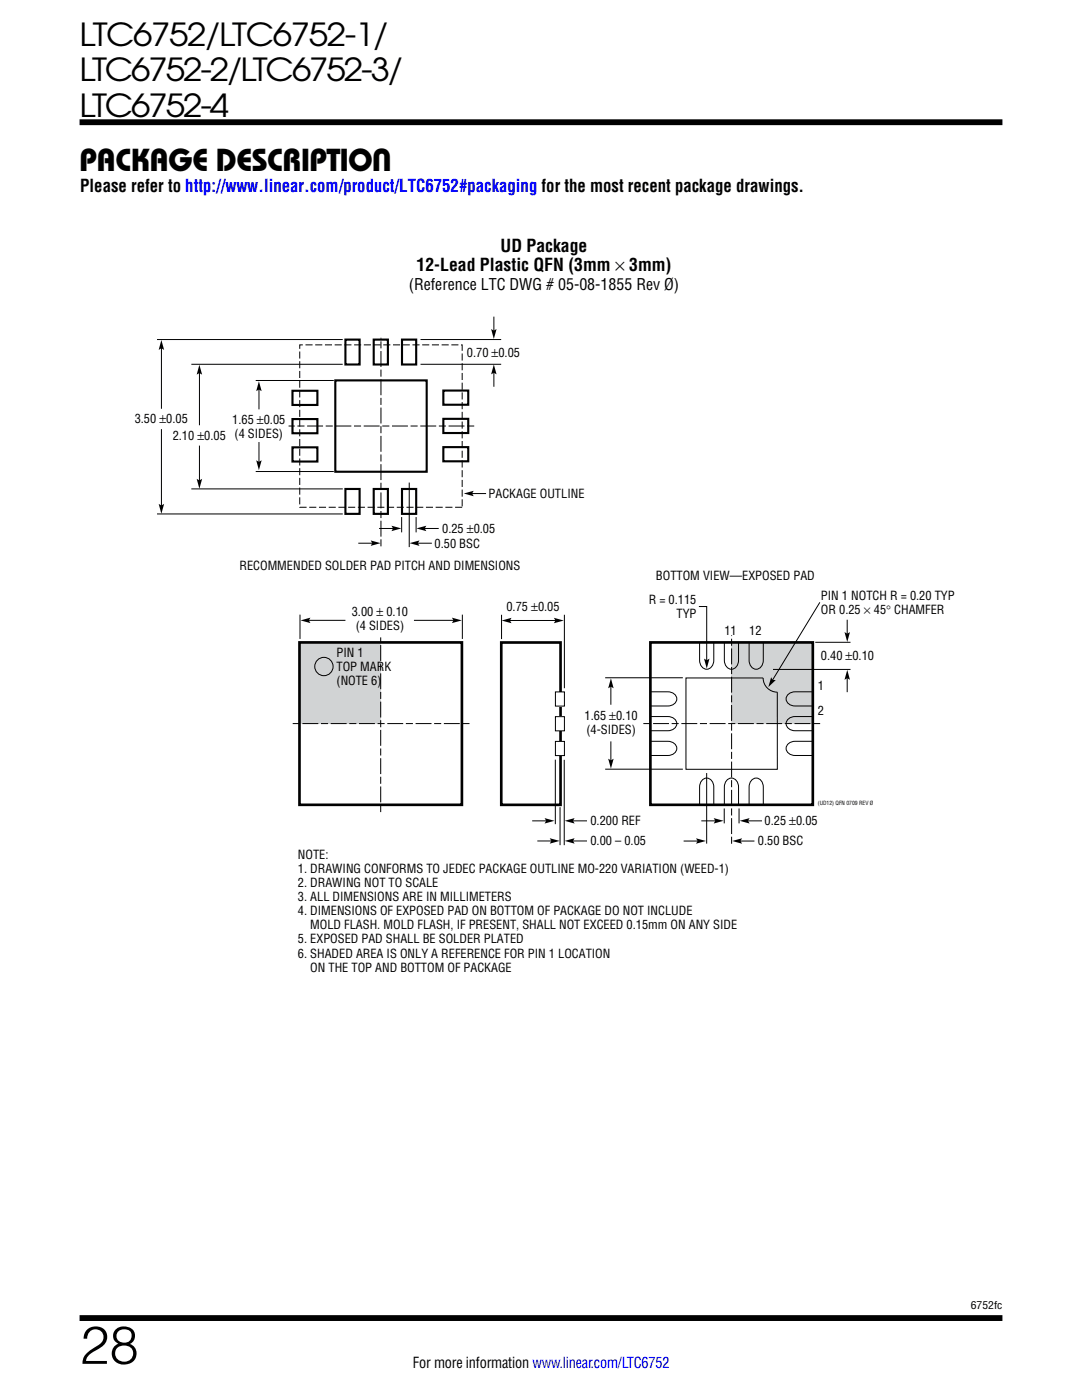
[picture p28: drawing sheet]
<svg xmlns="http://www.w3.org/2000/svg" width="216mm" height="279mm" viewBox="0 0 216 279" stroke-linecap="round" stroke-linejoin="round" font-family="sans-serif">
<defs><g id="words">
<text font-size="10.6" x="15.9" y="272.2">28</text>
<g font-size="6.3">
<text x="15.9" y="9.2">LTC6752/LTC6752-1/</text>
<text x="15.9" y="16.2">LTC6752-2/LTC6752-3/</text>
<text x="15.9" y="23.3">LTC6752-4</text>
<text x="15.9" y="34.1">Package Description</text>
</g>
<g font-size="3.5">
<text x="16" y="38.4">Please refer to http://www.linear.com/product/LTC6752#packaging for the most recent package drawings.</text>
<text x="99.9" y="50.2">UD Package</text>
<text x="83.1" y="54.1">12-Lead Plastic QFN (3mm × 3mm)</text>
</g>
<text font-size="3.2" x="81.6" y="58">(Reference LTC DWG # 05-08-1855 Rev Ø)</text>
<text font-size="3" x="82.4" y="273.1">For more information www.linear.com/LTC6752</text>
<g font-size="2.5">
<text x="93.2" y="71.2">0.70 ±0.05</text>
<text x="26.9" y="84.5">3.50 ±0.05</text>
<text x="34.5" y="87.8">2.10 ±0.05</text>
<text x="46.3" y="84.5">1.65 ±0.05</text>
<text x="46.8" y="87.3">(4 SIDES)</text>
<text x="97.5" y="99.3">PACKAGE OUTLINE</text>
<text x="88.2" y="106.3">0.25 ±0.05</text>
<text x="47.8" y="113.7">RECOMMENDED SOLDER PAD PITCH AND DIMENSIONS</text>
<text x="86.7" y="109.3">0.50 BSC</text>
<text x="130.9" y="115.8">BOTTOM VIEW—EXPOSED PAD</text>
<text x="163.8" y="119.8">PIN 1 NOTCH R = 0.20 TYP</text>
<text x="70.2" y="123">3.00 ± 0.10</text>
<text x="71" y="125.8">(4 SIDES)</text>
<text x="101.1" y="122">0.75 ±0.05</text>
<text x="129.4" y="120.6">R = 0.115</text>
<text x="135" y="123.4">TYP</text>
<text x="163.8" y="122.6">OR 0.25 × 45° CHAMFER</text>
<text x="67.2" y="131.1">PIN 1</text>
<text x="144.6" y="126.7">11</text>
<text x="149.5" y="126.7">12</text>
<text x="163.8" y="131.8">0.40 ±0.10</text>
<text x="67.2" y="133.9">TOP MARK</text>
<text x="67.2" y="136.7">(NOTE 6)</text>
<text x="163.2" y="137.7">1</text>
<text x="116.6" y="143.6">1.65 ±0.10</text>
<text x="163.2" y="142.6">2</text>
<text x="117" y="146.4">(4-SIDES)</text>
<text x="117.8" y="164.7">0.200 REF</text>
<text x="152.6" y="164.7">0.25 ±0.05</text>
<text x="59.4" y="171.3">NOTE:</text>
<text x="117.8" y="168.7">0.00 – 0.05</text>
<text x="151.2" y="168.7">0.50 BSC</text>
<text x="59.4" y="174.2">1. DRAWING CONFORMS TO JEDEC PACKAGE OUTLINE MO-220 VARIATION (WEED-1)</text>
<text x="59.4" y="177">2. DRAWING NOT TO SCALE</text>
<text x="59.4" y="179.8">3. ALL DIMENSIONS ARE IN MILLIMETERS</text>
<text x="59.4" y="182.6">4. DIMENSIONS OF EXPOSED PAD ON BOTTOM OF PACKAGE DO NOT INCLUDE</text>
<text x="61.9" y="185.4">MOLD FLASH. MOLD FLASH, IF PRESENT, SHALL NOT EXCEED 0.15mm ON ANY SIDE</text>
<text x="59.4" y="188.3">5. EXPOSED PAD SHALL BE SOLDER PLATED</text>
<text x="59.4" y="191.1">6. SHADED AREA IS ONLY A REFERENCE FOR PIN 1 LOCATION</text>
<text x="61.9" y="193.9">ON THE TOP AND BOTTOM OF PACKAGE</text>
</g>
<text font-size="2.1" x="193.7" y="261.2">6752fc</text>
<text font-size="1.1" x="163.2" y="160.6">(UD12) QFN 0709 REV Ø</text>
</g></defs>
<path d="M15.9 24.4h184.1M15.9 263h184.1" fill="none" stroke="#000" stroke-width="1.2" stroke-linecap="butt"/>
<path d="M59.7 128.2h16.2v16.2h-16.2z" fill="#d1d3d4"/>
<path d="M59.8 128.2h32.4v32.4h-32.4z" fill="none" stroke="#000" stroke-width=".53"/>
<circle cx="64.6" cy="133" r="1.83" fill="none" stroke="#000" stroke-width=".2"/>
<path d="M93.7 144.4h-35.7M76 162.1v-34.9" fill="none" stroke="#000" stroke-width=".2" stroke-dasharray="1.4 .5 3.2 .5" stroke-linecap="butt"/>
<path d="M146 128.2h16.2v16.2h-16.2z" fill="#d1d3d4"/>
<g fill="none" stroke="#000" stroke-width=".2">
<path d="M32.2 69.2v12.4M39.8 74.2v10.7M51.7 77.5v4.2M98.5 63.2v3.1M98.5 74.1v3.1M32.2 85.6v15.5M39.8 88.9v7.2M51.7 88.2v4.2M59.9 122.7v4.8M61.4 123.8h7.5M82.6 123.8h8.2M92.3 122.7v4.8"/>
<path d="M100.1 122.7v4.8M112.6 122.7v14.6M120.8 135.3h15.5M121.9 136.8v3.8M139.5 121h1.5v11M154.2 133.6h15.5M162.7 128.2h7M163.6 120.2l-9.6 15.7M169 123.7v3M169 135.1v3M110.8 151.6v12.9M112.6 151.6v17.1"/>
<path d="M120.8 153.5h15.5M121.9 148v4M141 154.3v14.1M106.2 163.8h3.1M107.2 167.8h3.1M114.1 163.8h3M114.1 167.8h3M136.4 167.8h3.1M139.9 163.8h3.1M144.5 161.3v3M147.5 161.3v3M147.5 167.8h3"/>
<path d="M149 163.8h3"/>
</g>
<g fill="#000">
<path d="M32.2 67.9l.5 1.9-.5-.3-.5 .3zM39.8 72.8l.5 2-.5-.4-.6 .4zM51.7 76.1l.5 2-.5-.4-.6 .4zM98.5 72.7l.6 2-.6-.3-.5 .3zM98 65.7l.5 .3 .6-.3-.6 1.9zM39.2 95.6l.6 .3 .5-.3-.5 1.9zM51.1 91.9l.6 .3 .5-.3-.5 1.9zM31.7 100.6l.5 .3 .5-.3-.5 1.9zM60 123.8l1.9-.5-.3 .5 .3 .6zM90.2 123.3l2 .5-2 .6 .3-.6zM121.9 135.4l.5 2-.5-.4-.5 .4zM140.5 131.4l.5 .4 .6-.4-.6 2z"/>
<path d="M153.9 135.2l.3 .5h.6l-1.5 1.4zM168.5 126.2l.6 .3 .5-.3-.5 1.9zM169.1 133.7l.5 2-.5-.4-.6 .4zM121.4 151.4l.5 .3 .5-.3-.5 2zM108.7 163.3l1.9 .5-1.9 .6 .3-.6zM109.7 167.3l2 .5-2 .6 .3-.6zM112.7 163.8l2-.5-.4 .5 .4 .6zM112.7 167.8l2-.5-.4 .5 .4 .6zM138.9 167.3l2 .5-2 .6 .3-.6zM142.4 163.3l2 .5-2 .6 .3-.6zM146.1 167.8l2-.5-.3 .5 .3 .6zM147.6 163.8l2-.5-.3 .5 .3 .6z"/>
</g>
<path d="M163.7 144.4h-35.4M146 168.4v-41.6" fill="none" stroke="#000" stroke-width=".2" stroke-dasharray="1.4 .5 3.2 .5" stroke-linecap="butt"/>
<path d="M142.7 156h1.7v.3h-1.7z" fill="#fff"/>
<path d="M100 128.2h11.9v32.4h-11.9z" fill="none" stroke="#000" stroke-width=".53"/>
<path d="M110.8 148h1.8v2.8h-1.8z" fill="#fff"/>
<path d="M110.8 148h1.8v2.8h-1.8z" fill="none" stroke="#000" stroke-width=".2"/>
<path d="M110.8 143h1.8v2.9h-1.8z" fill="#fff"/>
<path d="M110.8 143h1.8v2.9h-1.8z" fill="none" stroke="#000" stroke-width=".2"/>
<path d="M110.8 138.1h1.8v2.8h-1.8z" fill="#fff"/>
<g fill="none" stroke="#000" stroke-width=".2">
<path d="M31.3 67.8h37.1M38.2 72.7h30.2M51 75.9h15.6M83.9 67.8h16.1M83.9 72.7h16.1M38.2 97.6h30.2M51 94.1h15.6M81.7 96.3v12.9M93.9 98.5h3.1M31.3 102.6h37.1M71.5 108.4h3.1M75.6 105.5h3.1"/>
<path d="M80.1 103.2v3M83 103.2v3M83.1 108.4h3.1M84.5 105.5h3M101.5 123.8h9.6M110.8 138.1h1.8v2.8h-1.8zM129.8 138.1h3.5a1.41 1.41 0 0 1 1.5 .7 1.41 1.41 0 0 1-.3 1.7l-.8 .3-.4 .1h-3.5M136.9 135.3h15.4a2.83 2.83 0 0 0 2.8 2.8v15.4h-18.2zM139.6 128.3v3.5a1.41 1.41 0 0 0 .7 1.5 1.41 1.41 0 0 0 1.7-.3l.4-.8v-.4v-3.5M144.5 128.3v3.5a1.41 1.41 0 0 0 .8 1.5 1.41 1.41 0 0 0 1.7-.3l.3-.8 .1-.4v-3.5M149.5 128.3v3.5a1.41 1.41 0 0 0 .7 1.5 1.41 1.41 0 0 0 1.7-.3l.4-.8v-.4v-3.5M162.1 138.1h-3.4a1.41 1.41 0 0 0-1.6 .7 1.41 1.41 0 0 0 .3 1.7l.8 .3 .5 .1h3.4"/>
<path d="M129.8 147.9h3.5a1.41 1.41 0 0 1 1.5 .8 1.41 1.41 0 0 1-.3 1.7l-.8 .3-.4 .1h-3.5M129.8 143h3.5a1.41 1.41 0 0 1 1.5 .7 1.41 1.41 0 0 1-.3 1.7l-.8 .4h-.4h-3.5M162.1 147.9h-3.4a1.41 1.41 0 0 0-1.6 .8 1.41 1.41 0 0 0 .3 1.7l.8 .3 .5 .1h3.4M162.1 143h-3.4a1.41 1.41 0 0 0-1.6 .7 1.41 1.41 0 0 0 .3 1.7l.8 .4h.5h3.4M111.7 161.1v7.6M139.6 160.6v-3.5a1.41 1.41 0 0 1 .7-1.6 1.41 1.41 0 0 1 1.7 .3l.4 .8v.5v3.5M144.5 160.6v-3.5a1.41 1.41 0 0 1 .8-1.6 1.41 1.41 0 0 1 1.7 .3l.3 .8 .1 .5v3.5M149.5 160.6v-3.5a1.41 1.41 0 0 1 .7-1.6 1.41 1.41 0 0 1 1.7 .3l.4 .8v.5v3.5"/>
</g>
<path d="M92.5 98.5l2-.6-.3 .6 .3 .5zM74 107.9l1.9 .5-1.9 .5 .3-.5zM78.1 104.9l2 .6-2 .5 .3-.5zM81.7 108.4l2-.5-.3 .5 .3 .5zM83.1 105.5l2-.6-.4 .6 .4 .5zM100.1 123.8l2-.5-.3 .5 .3 .6zM110.5 123.3l2 .5-2 .6 .3-.6z" fill="#000"/>
<path d="M59.8 68.8h32.4v32.4h-32.4z" fill="none" stroke="#000" stroke-width=".2" stroke-dasharray="1.4 .5" stroke-linecap="butt"/>
<g fill="none" stroke="#000" stroke-width=".42">
<path d="M58.4 78h4.9v2.8h-4.9zM66.9 75.9h18.2v18.2h-18.2zM68.9 67.8h2.9v4.9h-2.9zM74.6 67.8h2.8v4.9h-2.8zM80.2 67.8h2.8v4.9h-2.8zM88.5 77.9h4.9v2.9h-4.9zM58.4 89.3h4.9v2.8h-4.9zM58.4 83.6h4.9v2.9h-4.9zM68.9 97.6h2.9v5h-2.9zM74.6 97.6h2.8v5h-2.8zM80.2 97.6h2.8v5h-2.8zM88.5 89.2h4.9v2.9h-4.9z"/>
<path d="M88.5 83.6h4.9v2.8h-4.9z"/>
</g>
<path d="M94.6 85h-37M76 109v-41.6" fill="none" stroke="#000" stroke-width=".2" stroke-dasharray="1.4 .5 3.2 .5" stroke-linecap="butt"/>
<path d="M129.8 128.2h32.4v32.4h-32.4z" fill="none" stroke="#000" stroke-width=".53"/>
<use href="#words"/>
</svg>
